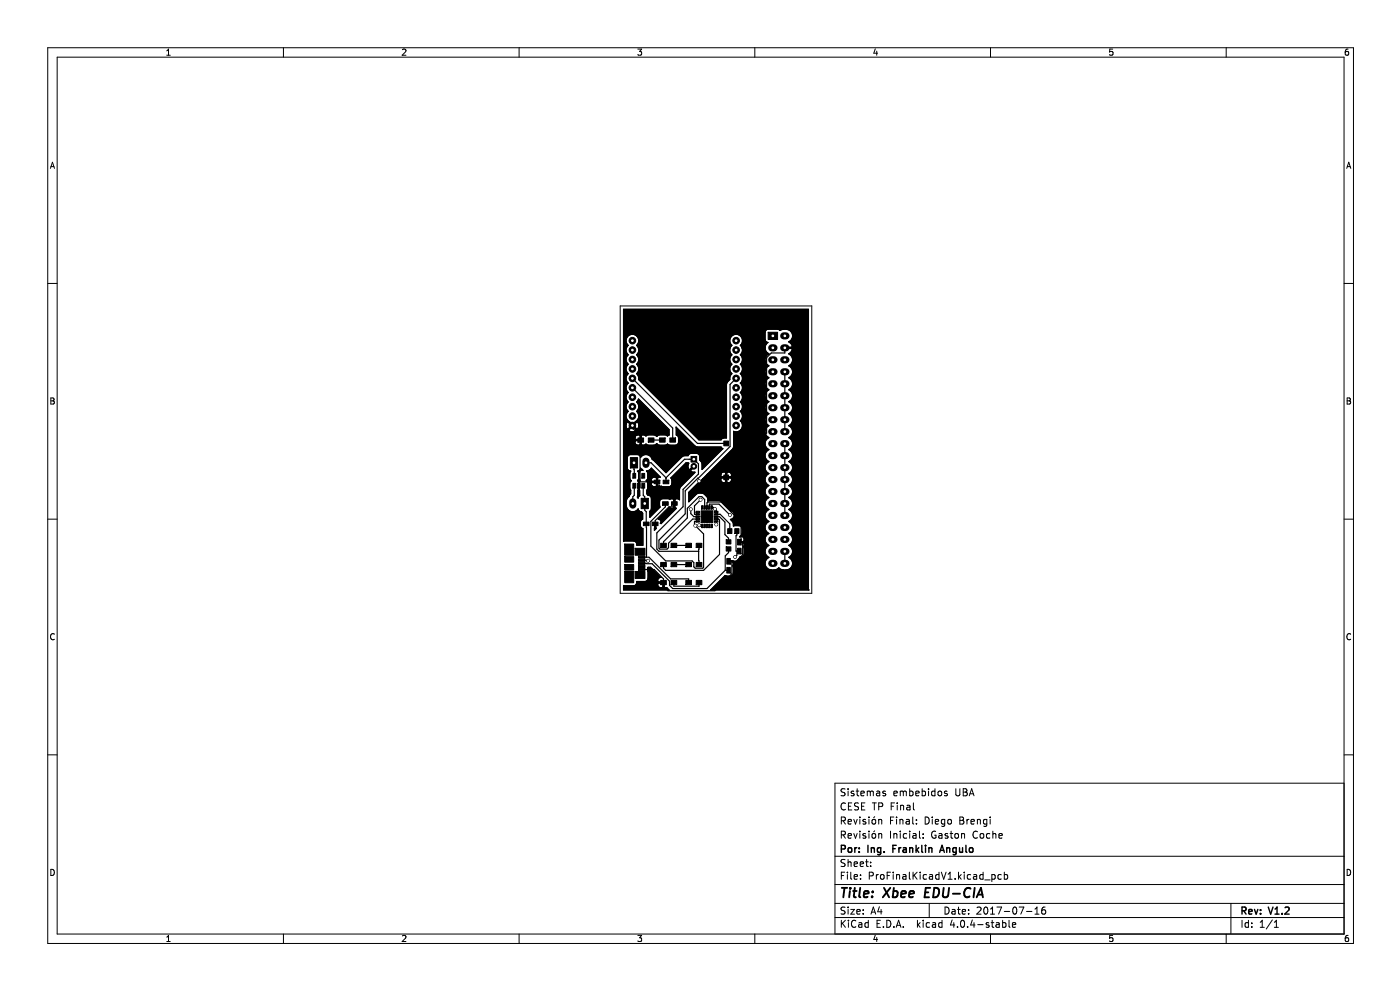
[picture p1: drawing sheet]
<svg xmlns="http://www.w3.org/2000/svg" width="297mm" height="210mm" viewBox="0 0 297 210" stroke-linecap="round" stroke-linejoin="round" font-family="sans-serif">
<g fill="none" stroke="#000" stroke-width=".21">
<path d="M10.1 10.1h277v190h-277zM12.1 12.1h273v186h-273zM35.4 11.7h.7M35.4 10.8l.3-.4v1.3M60.1 10.1v2M85.4 10.5l.5-.1 .2 .4-.8 .9h.8M110.1 10.1v2M135.3 10.4h.8l-.4 .5 .4 .1v.6l-.2 .1-.6-.1M160.1 10.1v2M185.7 10.4l-.3 .9h.8M186 10.8v.9M210.1 10.1v2"/>
<path d="M236.1 10.4h-.7v.6h.6l.1 .6-.2 .1-.5-.1M260.1 10.1v2M286 10.4l-.4 .1-.2 .2v.8l.2 .2 .5-.1-.1-.6-.4-.1-.2 .3M10.7 35.7l.4-1.3 .5 1.3M10.8 35.3h.6M285.7 35.7l.4-1.3 .5 1.3M285.8 35.3h.6M10.1 60.1h2M131.6 64.9h40.6v61h-40.6zM285.1 60.1h2M10.8 84.4h.4l.3 .3-.3 .3 .3 .2v.3l-.2 .2h-.5zM10.8 85h.4"/>
<path d="M285.8 84.4h.4l.3 .3-.3 .3 .3 .2v.3l-.2 .2h-.5zM285.8 85h.4M10.1 110.1h2M285.1 110.1h2M11.5 134.5a.58 .58 0 0 0-.8 .6 .58 .58 0 0 0 .8 .5M286.5 134.5a.58 .58 0 0 0-.8 .6 .58 .58 0 0 0 .8 .5M10.1 160.1h2M178.5 174.1l.7-.1 .1-.2v-.3l-.8-.2v1.5M178.5 177.1l.7-.1 .1-.2v-.3l-.8-.2v1.5M178.8 177.1l.5 .7M178.8 174.1l.5 .7M179.3 167.4l-.6-.1-.2 .2v.4l.6 .3 .2 .3-.3 .3-.6-.1"/>
<path d="M179.3 170.5a.71 .71 0 0 0-.9 .5 .71 .71 0 0 0 .7 .8l.2-.1M179.9 174.3l.7-.1v-.3l-.5-.1-.2 .2 .1 .7h.6M179.9 177.3l.7-.1v-.3l-.5-.1-.2 .2 .1 .7h.6M179.9 167.3v.2M179.9 167.8v1M180 171h.5M180.7 170.3h-.7v1.5h.7M181.1 167.9l-.3-.1-.2 .2v.2l.5 .2v.3h-.5M181.1 176.8l.4 1 .3-1M181.1 173.8l.4 1 .3-1M181.6 167.8h.6M181.8 167.3v1.3l.4 .2"/>
<path d="M182.1 170.4l-.5-.1-.3 .2v.4l.7 .3 .1 .3-.3 .3-.5-.1M182.4 173.3v.2M182.4 173.8v1M182.4 176.3v.2M182.4 176.8v1M182.6 168.3l.7-.1v-.3l-.5-.1-.2 .2 .1 .7h.6M182.8 171h.5M183.5 170.3h-.7v1.5h.7M183.6 176.9l-.3-.1-.2 .2v.2l.5 .2v.3h-.5M183.6 173.9l-.3-.1-.2 .2v.2l.5 .2v.3h-.5M184 168l.4-.2 .2 .2M184 167.8v1"/>
<path d="M184.3 173.3v.2M184.3 173.8v1M184.3 176.3v.2M184.3 176.8v1M184.6 168l.2-.2 .4 .1 .1 .9M184.6 168v.8M185.1 174l.2-.2 .4 .2 .1 .5-.2 .2-.3 .1-.2-.1zM185.1 177l.2-.2 .4 .2 .1 .5-.2 .2-.3 .1-.2-.1zM185.1 170.3h.8M185.5 170.3v1.5M185.6 176.2l-.3 .3M185.6 173.2l-.3 .3"/>
<path d="M186 167.9h.6v.9M186.4 171.1l.7-.1 .2-.2-.1-.3-.8-.2v1.5M186.4 177l.2-.2 .4 .1 .1 .9M186.4 173.8v1M186.4 176.8v1M186.4 174l.2-.2 .4 .1 .1 .9M186.6 168.2h-.5l-.2 .3 .2 .3 .5-.1M187.8 167.9l-.3-.1-.2 .2v.2l.5 .2v.3h-.5M188.9 176.3v1.5M188.9 174h.5M189.1 171h.5M189.6 168.3l.7-.1v-.3l-.5-.1-.2 .2 .1 .7h.6"/>
<path d="M189.6 176.8v1M189.6 177l.2-.2 .4 .1 .1 .9M189.6 173.3h-.7v1.5M189.8 170.3h-.7v1.5M190.2 173.3v.2M190.2 173.8v1M190.3 170.3v.2M190.3 170.8v1M190.9 174l.2-.2 .4 .1 .1 .9M190.9 173.8v1M191 167.8v1M191 176.3v.2"/>
<path d="M191 176.8v1M191 168l.4-.2 .2 .2M191.1 171l.2-.2 .3 .1 .1 .9M191.1 170.8v1M191.6 168l.2-.2 .4 .1 .1 .9M191.6 168v.8M192.3 173.9h.5l.1 .9M192.3 176.9l-.4-.1-.3 .3 .2 .6h.5M192.4 170.9h.6l.1 .9M192.9 174.2h-.5l-.2 .3 .2 .3 .5-.1M193 167.9l.4-.1 .3 .3-.1 .6h-.6M193 167.3v1.5"/>
<path d="M193 176.3v.2M193 176.8v1M193.1 171.2h-.5l-.3 .3 .3 .3 .5-.1M193.6 173.3v1.3l.2 .2M193.7 176.9h.6v.9M193.8 170.3v1.3l.2 .2M194.3 168.3l.7-.1-.1-.3-.4-.1-.2 .2v.7h.6M194.3 177.2h-.5l-.2 .3 .2 .3 .5-.1M194.4 174.7v.1M194.4 173.9v.1M195.1 176.3v1.3l.2 .2M195.6 167.9l.5-.1 .2 .3-.1 .6h-.6"/>
<path d="M195.6 167.3v1.5M195.8 176.9v.1M195.8 177.7v.1M196.3 173.3a.76 .76 0 0 1 .8 .8 .76 .76 0 0 1-.8 .7zM197 167.3v.2M197 167.8v1M197.8 173.3v.2M197.8 173.8v1M198.3 167.9l-.4-.1-.3 .3 .2 .6h.5M198.3 167.3v1.5M198.4 174.3l.7-.1v-.3l-.5-.1-.2 .2 .1 .7h.6M198.5 176.4a.7 .7 0 0 0-.9 .7 .7 .7 0 0 0 .9 .6l.1-.5h-.3"/>
<path d="M199.1 168l.2-.2 .4 .2 .1 .5-.2 .2-.3 .1-.2-.1zM199.2 176.9h.6v.9M199.8 177.2h-.5l-.2 .3 .2 .3 .5-.1M200.4 173.9l-.4-.1-.3 .3 .1 .6h.6M200.4 173.8v1.2l-.3 .3-.3-.1M200.9 167.9l-.3-.1-.3 .2 .1 .2 .5 .2v.3h-.6M201.1 176.9l-.4-.1-.2 .2 .1 .2 .5 .2v.3h-.6M201.1 174l.2-.2 .5 .2v.5l-.1 .2-.4 .1-.2-.1zM201.6 176.8h.5M201.8 176.3v1.3l.3 .2M202.6 177l.2-.2 .5 .2v.5l-.1 .2-.4 .1-.2-.1zM202.8 167.3v1.2l.3 .3h.2l.3-.3v-1.2"/>
<path d="M203.6 173.3h.5l.3 .3-.3 .4 .3 .2 .1 .3-.3 .3h-.6zM203.6 174h.5M204 177l.2-.2 .4 .1v.9M204 176.8v1M204.3 167.3h.5l.3 .3-.3 .4 .3 .2 .1 .3-.3 .3h-.6zM204.3 168h.5M205.1 173.8v1M205.6 173.8l-.5 .3M205.6 168.8l.5-1.5 .5 1.5M205.8 168.4h.7M206 174.3l.7-.1-.1-.3-.4-.1-.2 .2 .1 .7h.5M207.3 176.5a.71 .71 0 0 0-.9 .5 .71 .71 0 0 0 .7 .8l.2-.1"/>
<path d="M207.3 174l.3-.2 .3 .1 .1 .9M207.3 173.8v1M208 177l.2-.2 .4 .2 .1 .5-.1 .2-.4 .1-.2-.1zM209.3 173.9l-.4-.1-.3 .3 .2 .6h.5M209.3 173.8v1.2l-.2 .3-.4-.1M210 176.9l-.4-.1-.3 .3 .1 .6h.6M210.1 173.3v.2M210.1 173.8v1M210.6 177l.2-.2 .4 .1 .1 .9M210.6 176.3v1.5M211.9 177.3l.7-.1v-.3l-.5-.1-.2 .2 .1 .7h.6M285.1 166.1h-108v32"/>
<path d="M285.1 160.1h2M10.8 184.4a.66 .66 0 0 1 .7 .7 .66 .66 0 0 1-.7 .6zM35.4 198.8l.3-.4v1.3M35.4 199.7h.7M60.1 198.1v2M85.4 198.5l.5-.1 .2 .4-.8 .9h.8M110.1 198.1v2M135.3 198.4h.8l-.4 .5 .4 .1v.6l-.2 .1-.6-.1M160.1 198.1v2M177.1 194.6h108M177.1 191.6h108M177.1 187.6h108"/>
<path d="M177.1 181.6h108M178.5 185.7h.5M178.5 195.2v1.5M178.7 195.9l.6 .8M179.2 185h-.7v1.5M179.3 192.5l-.6-.1-.2 .2v.4l.6 .3 .2 .3-.3 .3-.6-.1M179.3 182.4l-.6-.1-.2 .2v.4l.6 .3 .2 .3-.3 .3-.6-.1M179.3 195.2l-.8 .9M179.8 185v.2M179.8 185.5v1M179.9 182.3v1.5M179.9 192.4v.2"/>
<path d="M179.9 192.9v1M179.9 183l.2-.2 .4 .1 .1 .9M180 195.2v.2M180 195.7v1M180.5 192.9h.8l-.8 1h.8M180.5 185v1.3l.2 .2M181.2 186l.7-.1-.1-.3-.4-.1-.2 .2 .1 .7h.5M181.2 183.3l.7-.1-.1-.3-.4-.1-.2 .2 .1 .7h.5M181.6 195.4a.71 .71 0 0 0-1 .5 .71 .71 0 0 0 .7 .8l.3-.1M181.8 193.4l.7-.1-.1-.3-.4-.1-.2 .2v.7h.6M182.2 195.8h.6v.9M182.5 183.3l.7-.1-.1-.3-.4-.1-.2 .2 .1 .7h.5"/>
<path d="M182.6 186.4v.1M182.6 185.6v.1M182.8 196.1h-.5l-.2 .3 .2 .3 .5-.1M183.1 193v.1M183.1 193.8v.1M183.6 182.8h.6M183.8 182.3v1.3l.4 .2M184.2 195.8l-.4-.1-.3 .3 .1 .6h.6M184.2 195.2v1.5M184.4 185.8l.7-.1 .2-.2-.1-.3-.8-.2v1.5M184.7 182.9v.1M184.7 183.7v.1"/>
<path d="M184.8 193.9l.5-1.5 .5 1.5M184.9 193.5h.7M185.7 198.4l-.3 .9h.8M185.9 185.5v1M186 198.9v.8M186.1 195.9h.5M186.3 185.5l-.4 .3M186.6 192.3l-.4 1.1h.9M186.8 195.2h-.7v1.5h.7M186.8 185.7l.3-.2 .4 .2 .1 .5-.2 .2-.3 .1-.3-.1zM186.9 192.9v1M187.4 196.6v.1"/>
<path d="M188.1 195.2a.76 .76 0 0 1 .9 .8 .76 .76 0 0 1-.9 .7zM188.2 185.7h.5M188.9 185h-.7v1.5M189.5 185v.2M189.5 185.5v1M189.6 196.6v.1M190.1 196.7l.5-1.5 .5 1.5M190.2 185.7l.2-.2 .4 .1v.9M190.2 185.5v1M190.3 196.3h.7M191.6 185.6h.5l.1 .9M191.6 196.6v.1"/>
<path d="M192.2 185.9h-.5l-.2 .3 .2 .3 .5-.1M192.9 185v1.3l.2 .2M193.7 185v1.5M193.9 185.7l.7 .8M194.6 185l-.9 .9M194.6 195.2v1.5M194.8 196.1l.4 .6M195.2 195.7l-.6 .6M195.2 185v.2M195.2 185.5v1M195.8 195.2v.2M195.8 195.7v1"/>
<path d="M196.6 185.6l-.5-.1-.3 .3 .2 .6h.6M197.1 191.6v3M197.2 195.8l-.4-.1-.3 .3 .1 .6h.6M197.2 185.6h.6v.9M197.8 195.8h.6l.1 .9M197.8 185.9h-.5l-.2 .3 .2 .3 .5-.1M198.5 196.1h-.5l-.2 .3 .2 .3 .5-.1M199.2 185.6l-.4-.1-.3 .3 .1 .6h.6M199.2 185v1.5M199.7 185l.5 1.5 .5-1.5M199.8 195.8l-.4-.1-.3 .3 .2 .6h.5M199.8 195.2v1.5"/>
<path d="M200.5 192.4a.76 .76 0 0 1 .9 .8 .76 .76 0 0 1-.9 .7zM201.1 186.5h.9M201.1 185.4l.5-.4v1.5M202 193h.6v.9M202 195.1l-.4 1.1h1M202.3 195.7v1M202.6 186.4v.1M202.6 193.3h-.5l-.2 .3 .2 .3 .5-.1M203.1 192.9h.6M203.1 196.6v.1M203.3 192.4v1.3l.4 .2M203.3 185v1.5"/>
<path d="M203.5 185.9l.4 .6M203.9 195.4l.2-.2a.8 .8 0 0 1 .5 .8 .8 .8 0 0 1-.5 .7l-.3-.6zM203.9 185.5l-.6 .6M204.1 193.4l.7-.1v-.3l-.5-.1-.2 .2 .1 .7h.6M204.6 185v.2M204.6 185.5v1M205.3 196.6v.1M205.5 193.8v.1M205.5 193v.1M205.9 185.6l-.4-.1-.3 .3 .1 .6h.6M206.3 195.1l-.4 1.1h.9M206.6 185.6h.5l.1 .9"/>
<path d="M206.6 195.7v1M207.2 185.9h-.5l-.2 .3 .2 .3 .5-.1M207.3 192.6l.5-.2 .3 .4-.9 1.1h.9M207.4 196.1h1.2M208.6 185.6l-.5-.1-.3 .3 .2 .6h.6M208.6 185v1.5M208.8 192.6l.3-.2a.8 .8 0 0 1 .5 .8 .8 .8 0 0 1-.5 .7l-.4-.6zM208.9 186.7h1.2M209.8 195.8l-.4-.1-.2 .2 .1 .2 .5 .2v.3h-.6M210.1 198.1v2M210.1 193.9h.9M210.1 192.8l.5-.4v1.5"/>
<path d="M210.3 195.7h.5M210.4 185.6l.4-.1 .3 .3-.1 .6h-.6M210.4 185.5v1.5M210.5 195.2v1.3l.3 .2M211.3 195.8h.6l.1 .9M211.5 192.4h1l-.7 1.5M212 196.1h-.5l-.2 .3 .2 .3 .5-.1M212.4 185.6l-.4-.1-.3 .3 .1 .6h.6M212.7 195.8l.4-.1 .3 .3-.1 .6h-.6M212.7 195.2v1.5M213.1 193.3h1.1M213.1 185.6l.4-.1 .3 .3-.2 .6h-.5"/>
<path d="M213.1 185v1.5M214.1 195.2v1.3l.2 .2M214.8 196.2l.7-.1-.1-.3-.4-.1-.2 .2v.7h.6M215 192.6l.2-.2a.8 .8 0 0 1 .5 .8 .8 .8 0 0 1-.5 .7l-.4-.6zM216.2 192.4h1l-.6 1.5M217.8 193.3h1.1M219.6 193.9h.8M219.6 192.8l.4-.4v1.5M221.7 192.4l-.4 .1a1.01 1.01 0 0 0 0 1.4l.5-.1v-.5l-.2-.3-.5 .1-.1 .2M236.1 198.4h-.7v.6h.6l.1 .6-.2 .1-.5-.1M260.1 198.1v2M261.1 191.6v6.5"/>
<path d="M263.5 195.2v1.5M264.8 195.8l-.4-.1-.3 .3 .2 .6h.5M264.8 195.2v1.5M265.6 196.6v.1M265.6 195.8v.1M267.3 196.7h.9M267.3 195.6l.5-.4v1.5M269.9 195.1l-1.3 2M270.3 196.7h.9M270.3 195.6l.5-.4v1.5M285.8 184.4a.66 .66 0 0 1 .7 .7 .66 .66 0 0 1-.7 .6zM286 198.4l-.4 .1-.2 .2v.8l.2 .2 .5-.1-.1-.6-.4-.1-.2 .3"/>
</g>
<g fill="none" stroke="#000" stroke-width=".3">
<path d="M180 180l.2-.2 .4 .2 .1 .5-.1 .2-.4 .1-.2-.1zM181.3 179.8v1M181.8 179.8l-.5 .3M182.3 179.9v.1M184.1 179.3v1.5M184.8 180l.3-.2 .3 .1 .1 .9M184.8 179.8v1M186.8 179.9l-.4-.1-.3 .3 .2 .6h.5M186.8 179.8v1.2l-.2 .3-.4-.1M190.1 179.3h-.7v1.5M190.7 179.8v1M191.1 179.8l-.4 .3"/>
<path d="M191.6 179.9h.6l.1 .9M193 180l.2-.2 .4 .1v.9M193 179.8v1M194.3 179.3v1.5M194.9 179.8l-.6 .6M195.6 179.3v1.3l.2 .2M196.3 179.3v.2M196.3 179.8v1M197.1 180l.2-.2 .3 .1 .1 .9M197.1 179.8v1M200.8 180l.3-.2 .3 .1 .1 .9M200.8 179.8v1"/>
<path d="M202.8 179.9l-.4-.1-.3 .3 .2 .6h.5M202.8 179.8v1.2l-.2 .3-.4-.1M203.6 179.8v.9l.4 .1 .2-.1M204.2 179.8v1M204.9 179.3v1.3l.2 .2M205.7 180l.2-.2 .4 .2 .1 .5-.1 .2-.4 .1-.2-.1zM178.5 180.1l.7-.1 .1-.2v-.3l-.8-.2v1.5M182.3 180.7v.1M187.6 180.7v.1M189.4 180h.5M192.3 180.2h-.5l-.2 .3 .2 .3 .5-.1M194.5 180.2l.4 .6"/>
<path d="M199.3 180.8l.5-1.5 .5 1.5M199.5 180.4h.7M263.5 193.2l.7-.1 .1-.2v-.3l-.8-.2v1.5M263.8 193.2l.5 .7M264.9 193.4l.7-.1v-.3l-.5-.1-.2 .2 .1 .7h.6M266.1 192.9l.4 1 .3-1M267.4 193.8v.1M267.4 193v.1M269.1 192.4l.5 1.5 .5-1.5M270.5 193.9h.8M270.5 192.8l.4-.4v1.5M272 193.8v.1"/>
<path d="M272.6 192.6l.6-.2 .3 .4-.9 1.1h.9"/>
</g>
<g fill="none" stroke="#000" stroke-width=".4">
<path d="M178.6 188.3h1.1M179.2 188.3l-.3 2M180.3 189l-.2 1.3M180.4 188.3v.2M181 189h.7M181.3 188.3l-.2 1.8 .1 .1 .4 .1M182.5 188.3l-.2 1.8 .2 .2M183.3 189.7l.9-.2v-.4l-.6-.1-.3 .3v.9h.8M185 190.1v.2M185.2 189.1l-.1 .2M187.5 188.3l1.1 2M188.9 188.3l-1.6 2"/>
<path d="M189.5 189.1h.8l.2 .3-.1 .6a.66 .66 0 0 1-1 .2M189.6 188.3l-.2 2M191.2 189.7l1-.2-.1-.4-.6-.1-.3 .3v.9h.8M192.9 189.7l1-.2-.1-.4h-.7l-.3 1 .3 .2 .6-.1M196.3 189.3h.6M197.3 188.3h-.9l-.3 2h1M198.2 188.3a.96 .96 0 0 1 1 .6 .96 .96 0 0 1-.3 1.2l-.5 .2h-.4zM200.2 188.3l-.2 1.7 .2 .2a.66 .66 0 0 0 .9-.2l.2-1.7M202.1 189.6h1.6M205.9 188.5a.88 .88 0 0 0-1 0 .88 .88 0 0 0-.4 1 .69 .69 0 0 0 .4 .8 .69 .69 0 0 0 .8-.2M206.8 188.3l-.3 2M207.2 190.3l.9-2 .4 2"/>
<path d="M207.5 189.8h.9"/>
</g>
<g fill="#000" stroke="#000" stroke-width=".21">
<path d="M163 70.5h2v1.5h-2z" fill-rule="evenodd"/>
<path d="M133.7 97.1h1.6v2.2h-1.6z" fill-rule="evenodd"/>
<path d="M135.3 92.9h1.2v.9h-1.2z" fill-rule="evenodd"/>
<path d="M135.9 99.3l.5 .5a.72 .72 0 0 0-.9 .6v1l.3 .5-.3 .6 .2 2.6-.3 .6-.2-.3 .3-2.9-.2-.6a2.02 2.02 0 0 0 .2-1.7l-.2-.3a.62 .62 0 0 0 .6-.6z" fill-rule="evenodd"/>
<path d="M137.5 92.9h1.2v.9h-1.2z" fill-rule="evenodd"/>
<path d="M139.9 92.9h1.2v.9h-1.2z" fill-rule="evenodd"/>
<path d="M142.1 92.9h1.2v.9h-1.2z" fill-rule="evenodd"/>
<path d="M137.1 99.9l.5-.1 .6-.5 1.9 1.9h-.4l-.2 .2v1.7l.2 .1h.7a2.33 2.33 0 0 0 1.9-.1 1.59 1.59 0 0 0 0-1.7l3.2-3.2h.5l.1 .2-.2 .4 .2 .8h.2l.9-.9 .2 .2-.9 .9 .1 .2 .8 .2-3.2 3.3v2.5l-.4-.2h-.5l-.1 .2v1.7l.3 .1-3.3 3.3-.1-.1a.54 .54 0 0 0 0-.6 .54 .54 0 0 0-.5-.3l2.3-2.3h.9l.1-.1v-1.7l-.1-.2h-.8a2.33 2.33 0 0 0-1.9 .2 1.61 1.61 0 0 0-.1 1.6l-2.1 2.1-.1-1.2 .4-.6v-2.2a.65 .65 0 0 0-.7-.6l-.2-.3a1.36 1.36 0 0 1 .1-1.3v-1h.8a.64 .64 0 0 0 .5 .7h.4l.2-.1v-.7l-1.9 .1-.3-.5 .2-.3h.9l.1 .4h1v-.7l-.2-.2h-.4l-.5 .5h-.8a2.07 2.07 0 0 0-.2-1.7z" fill-rule="evenodd"/>
<path d="M146.6 96.8h1.2v1.2h-1.2z" fill-rule="evenodd"/>
<path d="M153.6 93.6h1v1h-1z" fill-rule="evenodd"/>
<path d="M132.5 118.1h1.9v1.2h-1.9z" fill-rule="evenodd"/>
<path d="M132.5 119.8h1.9v1.1h-1.9z" fill-rule="evenodd"/>
<path d="M132.5 115.4h1.9v2.4h-1.9z" fill-rule="evenodd"/>
<path d="M134.3 102.5h.6v1h-.6z" fill-rule="evenodd"/>
<path d="M134.3 100.4h.6v1h-.6z" fill-rule="evenodd"/>
<path d="M134.7 116.3h2.1v1.5h-2.1z" fill-rule="evenodd"/>
<path d="M135.2 102.5h.6v1h-.6z" fill-rule="evenodd"/>
<path d="M135.4 118h1.4v.4h-1.4z" fill-rule="evenodd"/>
<path d="M135.4 118.6h1.4v.5h-1.4z" fill-rule="evenodd"/>
<path d="M135.4 119.3h1.4v.4h-1.4z" fill-rule="evenodd"/>
<path d="M135.4 119.9h1.4v.5h-1.4z" fill-rule="evenodd"/>
<path d="M136.2 102.5h.6v1h-.6z" fill-rule="evenodd"/>
<path d="M136.2 100.4h.6v1h-.6z" fill-rule="evenodd"/>
<path d="M136.5 110.8h1.2v.7h-1.2z" fill-rule="evenodd"/>
<path d="M136 105.7h1.5v2.2h-1.5z" fill-rule="evenodd"/>
<path d="M138.4 110.8h1.2v.7h-1.2z" fill-rule="evenodd"/>
<path d="M138.9 111h.2l.1 1.1-.4 .4z" fill-rule="evenodd"/>
<path d="M138.8 101.9h1.2v.7h-1.2z" fill-rule="evenodd"/>
<path d="M140.2 115.2h1.2v.9h-1.2z" fill-rule="evenodd"/>
<path d="M140.6 106.4h1.2v.8h-1.2z" fill-rule="evenodd"/>
<path d="M140.7 101.9h1.2v.7h-1.2z" fill-rule="evenodd"/>
<path d="M142.4 115.2h1.2v.9h-1.2z" fill-rule="evenodd"/>
<path d="M142.5 106.4h1.2v.8h-1.2z" fill-rule="evenodd"/>
<path d="M145.5 115.2h1.2v.9h-1.2z" fill-rule="evenodd"/>
<path d="M147.7 108.5h.7v.3h-.7z" fill-rule="evenodd"/>
<path d="M147.7 109h.7v.3h-.7z" fill-rule="evenodd"/>
<path d="M147.7 109.5h.7v.3h-.7z" fill-rule="evenodd"/>
<path d="M147.7 110h.7v.3h-.7z" fill-rule="evenodd"/>
<path d="M147.7 110.5h.7v.3h-.7z" fill-rule="evenodd"/>
<path d="M147.7 115.2h1.2v.9h-1.2z" fill-rule="evenodd"/>
<path d="M148.7 109.6h1.3v1.3h-1.3z" fill-rule="evenodd"/>
<path d="M148.7 108.4h1.3v1.2h-1.3z" fill-rule="evenodd"/>
<path d="M148.8 111.2h.3v.7h-.3z" fill-rule="evenodd"/>
<path d="M148.8 107.3h.3v.7h-.3z" fill-rule="evenodd"/>
<path d="M149.3 111.2h.3v.7h-.3z" fill-rule="evenodd"/>
<path d="M149.3 107.3h.3v.7h-.3z" fill-rule="evenodd"/>
<path d="M149.8 111.2h.3v.7h-.3z" fill-rule="evenodd"/>
<path d="M149.8 107.3h.3v.7h-.3z" fill-rule="evenodd"/>
<path d="M150 109.6h1.2v1.3h-1.2z" fill-rule="evenodd"/>
<path d="M150 108.4h1.2v1.2h-1.2z" fill-rule="evenodd"/>
<path d="M150.3 111.2h.3v.7h-.3z" fill-rule="evenodd"/>
<path d="M150.3 107.3h.3v.7h-.3z" fill-rule="evenodd"/>
<path d="M150.8 107.3h.3v.7h-.3z" fill-rule="evenodd"/>
<path d="M150.8 111.2h.3v.7h-.3z" fill-rule="evenodd"/>
<path d="M151.6 110.5h.7v.3h-.7z" fill-rule="evenodd"/>
<path d="M151.6 110h.7v.3h-.7z" fill-rule="evenodd"/>
<path d="M151.6 109.5h.7v.3h-.7z" fill-rule="evenodd"/>
<path d="M151.6 109h.7v.3h-.7z" fill-rule="evenodd"/>
<path d="M151.6 108.5h.7v.3h-.7z" fill-rule="evenodd"/>
<path d="M154.1 116h1v.9h-1z" fill-rule="evenodd"/>
<path d="M154.1 114.5h1v.9h-1z" fill-rule="evenodd"/>
<path d="M154.4 112.1h.9v1h-.9z" fill-rule="evenodd"/>
<path d="M153.6 100.8h1v1h-1z" fill-rule="evenodd"/>
<path d="M154.2 118.5h.7v1.2h-.7z" fill-rule="evenodd"/>
<path d="M155.9 112.1h.9v1h-.9z" fill-rule="evenodd"/>
<path d="M156.5 116.3h.7v1.2h-.7z" fill-rule="evenodd"/>
<path d="M156.5 114.4h.7v1.2h-.7z" fill-rule="evenodd"/>
<path d="M132.5 121.2h1.9v2.4h-1.9z" fill-rule="evenodd"/>
<path d="M134.7 121.2h2.1v1.5h-2.1z" fill-rule="evenodd"/>
<path d="M135.4 120.6h1.4v.4h-1.4z" fill-rule="evenodd"/>
<path d="M132.3 124.2l2.1 .1 .6-.4h4.5a.66 .66 0 0 0 .5 .8h.5l.1-.2v-.8h-.9l-.2 .2h-4.5l.1-.5h1.7a.65 .65 0 0 0 .7-.7v-1.6l-.2-.3 .2-.5h.5l2.2 2.2h-.2a.58 .58 0 0 0-.3 .9h1.2v1.1l.1 .2h.5l.4 .4h-9.6z" fill-rule="evenodd"/>
<path d="M140.2 119.3h1.2v.9h-1.2z" fill-rule="evenodd"/>
<path d="M140.2 123.1h1.2v.9h-1.2z" fill-rule="evenodd"/>
<path d="M142.4 119.3h1.2v.9h-1.2z" fill-rule="evenodd"/>
<path d="M142.4 123.1h1.2v.9h-1.2z" fill-rule="evenodd"/>
<path d="M145.5 119.3h1.2v.9h-1.2z" fill-rule="evenodd"/>
<path d="M145.5 123.1h1.2v.9h-1.2z" fill-rule="evenodd"/>
<path d="M147.7 119.3h1.2v.9h-1.2z" fill-rule="evenodd"/>
<path d="M147.7 123.1h1.2v.9h-1.2z" fill-rule="evenodd"/>
<path d="M132.3 65.6h39.2v59.5h-20.7l3-3 1.1 .1 .5-.2 .2-.4v-2.2l-.2-.2h-.8v-.3h.8a1.03 1.03 0 0 0 1.6-.8 .72 .72 0 0 0 .9-.6v-2.2l-.2-.2h-.8v-.2h.8l.2-.2v-.4a.54 .54 0 0 0-.9-.4l.2-.3a2.02 2.02 0 0 0 .2-1.7l-.6-.4-1.2 .1-.1-.8-.5-.6a.95 .95 0 0 0 .8-1 .95 .95 0 0 0-.8-.9l-2.2-2.1h-2.6v-.2a1.64 1.64 0 0 0-2.5-1.2l-1.6 1.6v-2l3-2.9h3.8v.4a.61 .61 0 0 0 1 .3v-.8h.3v.8l.1 .2a.63 .63 0 0 0 .8-.2 .63 .63 0 0 0-.1-.8l-5.9 .1 .9-.9h2.9l.2 .5h.8v-.8h.3v.8h.8a.6 .6 0 0 0 0-.8 .6 .6 0 0 0-.8 0l-.4-.2a.68 .68 0 0 0-.9 .5h-2.9l5.6-5.6v-3.5l.3 .1a1.35 1.35 0 0 0 1.5-.7 1.35 1.35 0 0 0-.4-1.6 1.29 1.29 0 0 0 .1-2 1.29 1.29 0 0 0-.1-2 1.29 1.29 0 0 0 .1-2 1.29 1.29 0 0 0 0-2 1.29 1.29 0 0 0-.1-2 1.29 1.29 0 0 0 .1-2 1.29 1.29 0 0 0-.1-2 1.23 1.23 0 0 0 .4-1.5h4.9l.1 .5 .7 .8a1.39 1.39 0 0 0-.8 1.2 1.39 1.39 0 0 0 .8 1.3 1.39 1.39 0 0 0-.8 1.3 1.39 1.39 0 0 0 .8 1.2 1.39 1.39 0 0 0-.8 1.3 1.39 1.39 0 0 0 .8 1.3 1.39 1.39 0 0 0-.8 1.2 1.39 1.39 0 0 0 .8 1.3 1.39 1.39 0 0 0-.8 1.3 1.39 1.39 0 0 0 .8 1.3 1.39 1.39 0 0 0-.8 1.2 1.39 1.39 0 0 0 .8 1.3 1.39 1.39 0 0 0-.8 1.3 1.39 1.39 0 0 0 .8 1.2 1.39 1.39 0 0 0-.8 1.3 1.39 1.39 0 0 0 .8 1.3 1.39 1.39 0 0 0-.8 1.2 1.39 1.39 0 0 0 .8 1.3 1.39 1.39 0 0 0-.8 1.3 1.39 1.39 0 0 0 .8 1.3 1.39 1.39 0 0 0-.8 1.2 1.39 1.39 0 0 0 .8 1.3 1.39 1.39 0 0 0-.8 1.3 1.39 1.39 0 0 0 .8 1.2 1.39 1.39 0 0 0-.8 1.3 1.39 1.39 0 0 0 .8 1.3 1.39 1.39 0 0 0-.8 1.2 1.39 1.39 0 0 0 .8 1.3 1.39 1.39 0 0 0-.8 1.3 1.39 1.39 0 0 0 .8 1.3 1.39 1.39 0 0 0-.8 1.2 1.39 1.39 0 0 0 .8 1.3 1.39 1.39 0 0 0-.8 1.3 1.39 1.39 0 0 0 .8 1.2 1.45 1.45 0 0 0-.7 1.9 1.45 1.45 0 0 0 1.8 .8l1-.4a1.9 1.9 0 0 0 2.9-.5 1.38 1.38 0 0 0-.8-1.8 1.39 1.39 0 0 0 .9-1.2 1.39 1.39 0 0 0-.9-1.3 1.39 1.39 0 0 0 .9-1.3 1.39 1.39 0 0 0-.9-1.2 1.39 1.39 0 0 0 .9-1.3 1.39 1.39 0 0 0-.9-1.3 1.39 1.39 0 0 0 .9-1.3 1.39 1.39 0 0 0-.9-1.2 1.39 1.39 0 0 0 .9-1.3 1.39 1.39 0 0 0-.9-1.3 1.39 1.39 0 0 0 .9-1.2 1.39 1.39 0 0 0-.9-1.3 1.39 1.39 0 0 0 .9-1.3 1.39 1.39 0 0 0-.9-1.2 1.39 1.39 0 0 0 .9-1.3 1.39 1.39 0 0 0-.9-1.3 1.39 1.39 0 0 0 .9-1.3 1.39 1.39 0 0 0-.9-1.2 1.39 1.39 0 0 0 .9-1.3 1.39 1.39 0 0 0-.9-1.3 1.39 1.39 0 0 0 .9-1.2 1.39 1.39 0 0 0-.9-1.3 1.39 1.39 0 0 0 .9-1.3 1.39 1.39 0 0 0-.9-1.2 1.39 1.39 0 0 0 .9-1.3 1.39 1.39 0 0 0-.9-1.3 1.39 1.39 0 0 0 .9-1.3 1.39 1.39 0 0 0-.9-1.2 1.39 1.39 0 0 0 .9-1.3 1.39 1.39 0 0 0-.9-1.3 1.39 1.39 0 0 0 .9-1.2 1.39 1.39 0 0 0-.9-1.3 1.39 1.39 0 0 0 .9-1.3 1.39 1.39 0 0 0-.9-1.2l.5-.4 .3-.5-.1-.3h-1.6v-.2h1.6l.1-.3-.3-.5-.5-.4 .5-.3a1.46 1.46 0 0 0 .1-1.8 1.46 1.46 0 0 0-1.7-.5l-.7 .2-.5-.3h-2a.65 .65 0 0 0-.7 .7l.1 1.7 .5 .4-.5 .7-.1 .5h-4.9l-.3-.5 .2-.3a1.35 1.35 0 0 0-.3-1.8 1.35 1.35 0 0 0-1.9 .2 1.35 1.35 0 0 0 .2 1.9 1.29 1.29 0 0 0 0 2 1.29 1.29 0 0 0 0 2 1.29 1.29 0 0 0 0 2l-.5 .7v.5l-.5 .5-.2 .5v11.4l-.8 .1-.3 .3h-4.7l-12.8-12.8v-.5l-.5-.7a1.29 1.29 0 0 0 0-2 1.29 1.29 0 0 0 0-2 1.29 1.29 0 0 0 0-2 1.35 1.35 0 0 0 .1-2 1.35 1.35 0 0 0-1.9 0 1.35 1.35 0 0 0 .1 2 1.29 1.29 0 0 0 0 2 1.29 1.29 0 0 0 0 2 1.29 1.29 0 0 0 0 2 1.29 1.29 0 0 0 0 2 1.29 1.29 0 0 0 0 2 1.29 1.29 0 0 0 0 2 1.29 1.29 0 0 0 0 2 1.31 1.31 0 0 0 .2 2.1l.7 .7 .6-.7a1.31 1.31 0 0 0 .2-2.1 1.29 1.29 0 0 0 0-2l.5-.7 6.4 6.5v1.2l-.3 .1a2.28 2.28 0 0 0-1.9-.1l-.4 .3-.1-.2a2.28 2.28 0 0 0-1.9-.1l-.3 .2-.3-.2h-.5l-.1 .1v1.9l.1 .1h.5l.4-.2a2.28 2.28 0 0 0 1.9 .2l.3-.3 .1 .1a2.28 2.28 0 0 0 1.9 .2l.3-.2 .3 .2a2.33 2.33 0 0 0 1.9-.1 1.78 1.78 0 0 0 0-1.9l-.3-.1-.1-1.7 4.3 4.2h5.3l.4 .4-4.5 4.4v-1.5l-.5-.5v-1l-.4-.4a2.33 2.33 0 0 0-1.9 .2l-.1 .3h-.8l-.5 .2-3.4 3.4-2.9-2.8a1.4 1.4 0 0 0-1.1-1.1 1.4 1.4 0 0 0-1.4 .6 .64 .64 0 0 0-.6-.6h-1.6l-.4 .2-.2 .5v2.2a.81 .81 0 0 0 .7 .7 2.04 2.04 0 0 0-.1 1.7l.2 .3-.2 .3a2.07 2.07 0 0 0 .1 1.7v.7l-.5 .7a2.09 2.09 0 0 0 .4 3.1 1.33 1.33 0 0 0 1.7-.6 .64 .64 0 0 0 .7 .7l.2 .3v1.2l-.4 .4a1.38 1.38 0 0 0 .3 1.6h.2v3.6h-1.3v-.3a.65 .65 0 0 0-.7-.6h-2.1v-21.2h2.4l.3 .7 .6 .1 .2-.1v-.8h-.9l-.2 .1h-2.4v-.8h2.4l.2 .4h.9v-.8l-.2-.1h-.4l-.5 .5h-2.4v-1.6h1.1l.1 .2a.95 .95 0 0 0 1.4-.2l-.7-.8-.8 .8h-1.1v-1.1h.5l.2 .9h.2l.8-.7h.3l.8 .7h.2a.95 .95 0 0 0-.2-1.5l-.8 .8h-.3l-.8-.8-.2 .1-.2 .5h-.5z" fill-rule="evenodd"/>
<path d="M154.2 120.4h.7v1.2h-.7z" fill-rule="evenodd"/>
<circle cx="134.2" cy="78.3" r=".7"/>
<circle cx="134.2" cy="72.3" r=".7"/>
<circle cx="134.2" cy="76.3" r=".7"/>
<circle cx="134.2" cy="74.3" r=".7"/>
<circle cx="156.2" cy="72.3" r=".7"/>
<circle cx="156.2" cy="78.3" r=".7"/>
<circle cx="156.2" cy="74.3" r=".7"/>
<circle cx="156.2" cy="76.3" r=".7"/>
<circle cx="134.2" cy="86.3" r=".7"/>
<circle cx="134.2" cy="84.3" r=".7"/>
<circle cx="134.2" cy="80.3" r=".7"/>
<circle cx="134.2" cy="82.3" r=".7"/>
<circle cx="134.2" cy="90.3" r=".7"/>
<circle cx="134.2" cy="88.3" r=".7"/>
<circle cx="147.2" cy="98.9" r=".6"/>
<circle cx="156.2" cy="84.3" r=".7"/>
<circle cx="156.2" cy="80.3" r=".7"/>
<circle cx="156.2" cy="86.3" r=".7"/>
<circle cx="156.2" cy="82.3" r=".7"/>
<circle cx="156.2" cy="90.3" r=".7"/>
<circle cx="156.2" cy="88.3" r=".7"/>
<circle cx="137.5" cy="119" r=".3"/>
<circle cx="146.5" cy="108" r=".3"/>
<circle cx="147.5" cy="111.5" r=".3"/>
<circle cx="148.3" cy="111.4" r=".3"/>
<circle cx="148.3" cy="102" r=".3"/>
<circle cx="148.6" cy="106" r=".3"/>
<circle cx="151.7" cy="107.9" r=".3"/>
<circle cx="152" cy="111.3" r=".3"/>
<circle cx="154.8" cy="109.3" r=".3"/>
<circle cx="155.9" cy="118.2" r=".3"/>
</g>
<g fill="none" stroke="#000" stroke-width=".25">
<path d="M157.4 73.8h4.9M162.3 73.8l.1 .5 .7 .8a1.39 1.39 0 0 0-.8 1.2 1.39 1.39 0 0 0 .8 1.3 1.39 1.39 0 0 0-.8 1.3 1.39 1.39 0 0 0 .8 1.2 1.39 1.39 0 0 0-.8 1.3 1.39 1.39 0 0 0 .8 1.3 1.39 1.39 0 0 0-.8 1.2 1.39 1.39 0 0 0 .8 1.3 1.39 1.39 0 0 0-.8 1.3 1.39 1.39 0 0 0 .8 1.3 1.39 1.39 0 0 0-.8 1.2 1.39 1.39 0 0 0 .8 1.3 1.39 1.39 0 0 0-.8 1.3 1.39 1.39 0 0 0 .8 1.2 1.39 1.39 0 0 0-.8 1.3 1.39 1.39 0 0 0 .8 1.3 1.39 1.39 0 0 0-.8 1.2 1.39 1.39 0 0 0 .8 1.3 1.39 1.39 0 0 0-.8 1.3 1.39 1.39 0 0 0 .8 1.3 1.39 1.39 0 0 0-.8 1.2 1.39 1.39 0 0 0 .8 1.3 1.39 1.39 0 0 0-.8 1.3 1.39 1.39 0 0 0 .8 1.2 1.39 1.39 0 0 0-.8 1.3 1.39 1.39 0 0 0 .8 1.3 1.39 1.39 0 0 0-.8 1.2 1.39 1.39 0 0 0 .8 1.3 1.39 1.39 0 0 0-.8 1.3 1.39 1.39 0 0 0 .8 1.3 1.39 1.39 0 0 0-.8 1.2 1.39 1.39 0 0 0 .8 1.3 1.39 1.39 0 0 0-.8 1.3 1.39 1.39 0 0 0 .8 1.2 1.45 1.45 0 0 0-.7 1.9 1.45 1.45 0 0 0 1.8 .8l.6-.1 .4-.3M162.3 73.8l.1-.5 .5-.7a.64 .64 0 0 1-.6-.6v-1.5a.65 .65 0 0 1 .7-.7h2l.5 .3a1.57 1.57 0 0 1 2.1 .1 1.57 1.57 0 0 1 .2 2l-.5 .3 .5 .4 .3 .5-.1 .3-1.6-.1v.3h1.6l.1 .3-.3 .5-.5 .4a1.39 1.39 0 0 1 .9 1.2 1.39 1.39 0 0 1-.9 1.3 1.39 1.39 0 0 1 .9 1.3 1.39 1.39 0 0 1-.9 1.2 1.39 1.39 0 0 1 .9 1.3 1.39 1.39 0 0 1-.9 1.3 1.39 1.39 0 0 1 .9 1.2 1.39 1.39 0 0 1-.9 1.3 1.39 1.39 0 0 1 .9 1.3 1.39 1.39 0 0 1-.9 1.3 1.39 1.39 0 0 1 .9 1.2 1.39 1.39 0 0 1-.9 1.3 1.39 1.39 0 0 1 .9 1.3 1.39 1.39 0 0 1-.9 1.2 1.39 1.39 0 0 1 .9 1.3 1.39 1.39 0 0 1-.9 1.3 1.39 1.39 0 0 1 .9 1.2 1.39 1.39 0 0 1-.9 1.3 1.39 1.39 0 0 1 .9 1.3 1.39 1.39 0 0 1-.9 1.3 1.39 1.39 0 0 1 .9 1.2 1.39 1.39 0 0 1-.9 1.3 1.39 1.39 0 0 1 .9 1.3 1.39 1.39 0 0 1-.9 1.2 1.39 1.39 0 0 1 .9 1.3 1.39 1.39 0 0 1-.9 1.3 1.39 1.39 0 0 1 .9 1.2 1.39 1.39 0 0 1-.9 1.3 1.39 1.39 0 0 1 .9 1.3 1.39 1.39 0 0 1-.9 1.3 1.39 1.39 0 0 1 .9 1.2 1.39 1.39 0 0 1-.9 1.3 1.39 1.39 0 0 1 .9 1.3 1.39 1.39 0 0 1-.9 1.2 1.45 1.45 0 0 1 .7 1.9 1.45 1.45 0 0 1-1.8 .8l-.5-.1-.5-.3M166.4 73.7h.1M166.5 73.8v1.1h-2.9l-1 1v16l-8.5 8.5v.9h-2.7l-1.3 1.2M166.5 78.9v12.7M166.6 73.9h.1M132.3 93.6h2.4M132.3 92.8h2.4M132.3 91.2h1.1M132.3 90.1h.5M132.8 90.1l.2 .9h.2l.8-.7"/>
<path d="M132.8 90.1l.2-.5 .2-.1 .8 .8M133.4 91.2l.8-.8 .7 .8a.95 .95 0 0 1-1.4 .2zM134 90.3h.3M134.2 90.3v.5l1.7 1.8v1.5l-.1 .2v7.9M134.2 82.3l8.5 8.5v2.5M134.2 80.3l13.8 13.8h6.1M134.5 98.2l.1 2.7M134.9 93.5h.9v.8l-.2 .1h-.4a.58 .58 0 0 1-.3-.9zM135.1 89.5a.95 .95 0 0 1 .2 1.5h-.2l-.8-.7zM135.3 100h.1M135.3 100l.2 .4M135.6 92.3l-.6 .1-.3 .4"/>
<path d="M135.8 92.4v.8h-.9l-.2-.4M136 99.5h.1M136 99.5l.4 .3a.72 .72 0 0 0-.9 .6M136 99.5l-.1-.2a.62 .62 0 0 1-.6 .6v.1M137 98.2h1.1l3.2 3.1M138.1 93.3h2.4M146 98.3h.1M146 98.3l-.5-.1-3.2 3.2a1.33 1.33 0 0 1-.2 1.8l-1.8-.1M146 98.3l.1 1.3h.2l.9-.9 .2 .2M147 98.9h.1M147.2 98.7h.1M147.2 98.9l-5.7 5.7"/>
<path d="M147.2 99.1h.1M147.4 98.9h.1M147.4 98.9l-.9 .9 .1 .2 .8 .2-3.2 3.3v2.5l-.4-.2h-.5l-.1 .2v1.7l.3 .1-3.3 3.3-.1-.1a.54 .54 0 0 0 0-.6 .54 .54 0 0 0-.5-.3l2.5-2.4M156.2 80.3l-1.3 1.2v13.2l-9.5 9.4v4.9l-5.6 5.6v1.7l.2 .2h1.5l.3-.3v-1l5.2-5.1h1M166.5 94.1v15.2M132.3 114.8v-49.2h39.2v59.5M132.3 114.8h.1M133.8 104h.1M133.8 104v.7l-.3 .6a2.01 2.01 0 0 0 .2 3.2 1.33 1.33 0 0 0 1.7-.6 .64 .64 0 0 0 .7 .7l.2 .3v1.2l-.3 .2a1.34 1.34 0 0 0 .2 1.8h.2v3.6h-1.3a.72 .72 0 0 0-.7-.9h-2.1M134.6 103v2.1l-.4 .3v1.4M135.5 100.4v1M135.5 103.5v-1.3h3.9v.7h.5l3.2 3.2v1.4h-1.2l-2.9 2.9v.7"/>
<path d="M135.5 101.4l.3 .5-.3 .6-.3-.6zM135.5 103.5l.2 .6v1l-.3 .6-.2-.3 .1-1.3zM136.1 118.2h1.6l4.6 4.6h3.8v.8M136.1 118.9l1.4 .1M136.1 119.5l2.2 .1 3.7 3.7v.9l.7 .7h7.3l3.9-3.9M136.5 103v2.1l.3 .3v2.8l.3 .4 .1 9.6M137.3 101.7h.9M137.4 102.5h.8M137.4 102.5l-.3-.5 .1-.1a2.02 2.02 0 0 0 .2-1.7l-.3-.3 .5-.1 .6-.5 1.9 1.9h-.4l-.2 .2v1.7l.2 .1 .6-.1M137.4 102.5v1a1.32 1.32 0 0 0 .1 1.6 .65 .65 0 0 1 .7 .6v2.2l-.4 .6 .1 1.2 2.1-2.1v-.2a1.36 1.36 0 0 1 .3-1.6l1.8 .1M138.3 102.4h1v.7l-.2 .1h-.4a.54 .54 0 0 1-.4-.8zM138.4 101.3l.7-.1 .2 .2v.7h-1a.48 .48 0 0 1 .1-.8z"/>
<path d="M138.9 111h.2l.1 1.1-.4 .4zM138.9 111.3h.1M138.9 112h-.1M139.1 111h.1M139.5 102.4h.1M139.5 102.1h.1M140.3 103.1h.1M141.2 106.8v.7l-3.1 3.1v5.2l3.1 3.2h5.6l.4 .4v.8l.3 .3h1.6l.2-.1v-7.1l-2-2v-.7h.7M141.3 101.3l3.9-3.9h2l1 1v2.2l-3.3 3.2v3.7l-5.6 5.6v3.4l.5 .5h8.4M141.3 101.3v.9M141.3 101.5h.1M142.1 107.7h.1"/>
<path d="M142.1 105.9h.1M142.8 105.8l-.7 .1M142.9 106.9h.1M142.9 106.7h.1M142.9 106v1.7l-.1 .1-.7-.1M143 115.7h3.1M143 119.8h3.1M143.2 106.9h.1M143.2 106.7h.1M146.5 108v1l.7 .6h.8M148.3 115.7v4.1M148.3 111.4l.2 .2h.5"/>
<path d="M148.3 102h1.4l.4 .5M148.4 102.1l-2.3 2.3v2l1.6-1.6a1.62 1.62 0 0 1 2.5 1.4h2.6l2.2 2.1a.94 .94 0 0 1 .8 1 .94 .94 0 0 1-.8 .9 1.28 1.28 0 0 1 .6 1.4v-.1a1.89 1.89 0 0 1 1.6 .2 2.07 2.07 0 0 1 .2 1.7l-.4 .3M148.5 102.1l6.9-6.8 .2-.6v-3.2a1.33 1.33 0 0 0 1.7-.5 1.33 1.33 0 0 0-.3-1.7 1.29 1.29 0 0 0 .1-2 1.29 1.29 0 0 0-.1-2 1.29 1.29 0 0 0 .1-2 1.29 1.29 0 0 0 0-2 1.29 1.29 0 0 0-.1-2 1.29 1.29 0 0 0 .1-2 1.29 1.29 0 0 0-.1-2 1.29 1.29 0 0 0 .1-2 1.35 1.35 0 0 0 0-2 1.35 1.35 0 0 0-1.9 0 1.35 1.35 0 0 0 .1 2 1.29 1.29 0 0 0 0 2 1.29 1.29 0 0 0 0 2 1.29 1.29 0 0 0 0 2l-.5 .7v.5l-.5 .5-.2 .5v11.4l-.8 .1-.3 .3h-4.7l-12.8-12.8v-.5l-.5-.7a1.29 1.29 0 0 0 0-2 1.29 1.29 0 0 0 0-2 1.29 1.29 0 0 0 0-2 1.35 1.35 0 0 0 .1-2 1.35 1.35 0 0 0-1.9 0 1.35 1.35 0 0 0 .1 2 1.29 1.29 0 0 0 0 2 1.29 1.29 0 0 0 0 2 1.29 1.29 0 0 0 0 2 1.29 1.29 0 0 0 0 2 1.29 1.29 0 0 0 0 2 1.29 1.29 0 0 0 0 2 1.29 1.29 0 0 0 0 2 1.31 1.31 0 0 0 .2 2.1l.7 .7 .6-.7a1.31 1.31 0 0 0 .2-2.1 1.29 1.29 0 0 0 0-2l.5-.7 6.4 6.5v1.2l-.3 .1a2.28 2.28 0 0 0-1.9-.1l-.4 .3-.1-.2a2.28 2.28 0 0 0-1.9-.1l-.3 .2-.3-.2h-.5l-.1 .1v1.9l.1 .1h.5l.4-.2a2.28 2.28 0 0 0 1.9 .2l.3-.3 .1 .1a2.28 2.28 0 0 0 1.9 .2l.3-.2a2.28 2.28 0 0 0 1.9 .2l.3-.1a1.78 1.78 0 0 0 0-1.9l-.3-.1-.1-1.7 4.3 4.2h5.3l.4 .4-4.5 4.4v-1.2l-.5-.8v-.8a.65 .65 0 0 0-.6-.6h-1.4l-.4 .5h-1.1l-3.6 3.6-2.9-2.8a1.4 1.4 0 0 0-1.1-1.1 1.4 1.4 0 0 0-1.4 .6 .64 .64 0 0 0-.6-.6h-1.6a.65 .65 0 0 0-.6 .7v2.2a.81 .81 0 0 0 .7 .7 2.04 2.04 0 0 0-.1 1.7l.2 .3-.1 .1a2.02 2.02 0 0 0-.1 1.7l.1 .2M148.5 102.1h-.1M148.6 106l-1.3 1.3v1.8h.7M149.1 101.5h3.8M149.5 107.6v-1.6l-.6-.6h-.6l-2.5 2.4v2.1l-5 5v.8M150 100.6h2.9M150.1 106.5h2.9l4.2 4.2v4.3M150.1 106.5l-.1 .2v.9M150.1 102.5v4M150.5 107.6v-.7h2l2.3 2.4"/>
<path d="M151 107.6h.3l.7 .6v.4M152 110.1h.5l.1 .2v7.3l-3.3 3.4h-8.1l-.4-.5v-.7M152 109.6h.6l1.2 1.1v2.7l.8 .8v.7M152 109.1h.8l2 2v1.5M152 110.6v.7M153.9 100.3v.8h-.8l-.2-.5M153.9 101.4v.8a.63 .63 0 0 1-.7 .1 .63 .63 0 0 1-.3-.8M153.9 100.3a.6 .6 0 0 0-1 .3M154.2 101.4v.8a.6 .6 0 0 0 .8 0 .6 .6 0 0 0 0-.8h-1.9l-.2 .1M154.3 100.1a.63 .63 0 0 1 .8 .3 .63 .63 0 0 1-.1 .7h-.8v-.8h-.3M154.6 116.4v.8l-.7 .7v3.1M155.3 119.1v2.6l-3.6 3.6h-10l-.9-1v-1.5l-2-2h-2.7"/>
<path d="M155.4 118.9h-.8v.3h.8l.2 .2-.1 .6M155.4 118.9h.1M155.4 118.9l.4 .2M156.3 116.9v.9l-.4 .4M156.3 112.6v.9l-.2 .2v3.2h.7M156.8 115h.7v2.7l-1.3 1.4h-1.6M157 114.9h.1M157 115.1h.1M157 113.8v.1a.51 .51 0 0 1 .5-.1 .51 .51 0 0 1 .4 .5v.4l-.2 .2h-.8v.2h.8l.2 .2-.1 .7M157 113.7v.1M157.8 116v.1a2.28 2.28 0 0 1-.1 1.9l-.8 .3a.92 .92 0 0 1-.8 .8M157.8 116h.1"/>
<path d="M166.5 117v2.5M135 123.9l-.6 .4-2.1-.1v.9h9.6l-.4-.4h-.5M135 123.9h4.5M137.5 120.5v-.2h.5l2.2 2.2M137.5 120.5h.1M137.5 120.5l-.2 .3 .2 .3v1.6a.65 .65 0 0 1-.7 .7h-1.7l-.1 .5M139.5 123.9l.2-.2h.9v.8l-.1 .2h-.5a.66 .66 0 0 1-.5-.8zM140.2 122.5h.1M140.2 122.5h-.2a.58 .58 0 0 0-.3 .9h1.2v1.1M143 123.6v.7h5.3v-.7M153.9 121h.7M155.5 120v.1a2.28 2.28 0 0 1-.1 1.9 1.63 1.63 0 0 1-1.6 .1l-3 3h20.7"/>
<path d="M155.5 120h.1M165.2 120.5h.1M171.5 125.1h.1"/>
</g>
<g fill="#fff" stroke="#fff" stroke-width=".21">
<circle cx="164" cy="71.2" r=".17"/>
<circle cx="166.5" cy="71.2" r=".17"/>
<circle cx="164" cy="83.9" r=".17"/>
<circle cx="166.5" cy="73.8" r=".17"/>
<circle cx="164" cy="86.5" r=".17"/>
<circle cx="166.5" cy="76.3" r=".17"/>
<circle cx="164" cy="89" r=".17"/>
<circle cx="166.5" cy="78.9" r=".17"/>
<circle cx="164" cy="91.6" r=".17"/>
<circle cx="166.5" cy="81.4" r=".17"/>
<circle cx="164" cy="94.1" r=".17"/>
<circle cx="166.5" cy="83.9" r=".17"/>
<circle cx="164" cy="96.6" r=".17"/>
<circle cx="166.5" cy="86.5" r=".17"/>
<circle cx="164" cy="99.2" r=".17"/>
<circle cx="166.5" cy="89" r=".17"/>
<circle cx="164" cy="101.7" r=".17"/>
<circle cx="166.5" cy="91.6" r=".17"/>
<circle cx="164" cy="104.3" r=".17"/>
<circle cx="166.5" cy="94.1" r=".17"/>
<circle cx="164" cy="106.8" r=".17"/>
<circle cx="166.5" cy="96.6" r=".17"/>
<circle cx="164" cy="109.3" r=".17"/>
<circle cx="166.5" cy="99.2" r=".17"/>
<circle cx="166.5" cy="101.7" r=".17"/>
<circle cx="164" cy="111.9" r=".17"/>
<circle cx="166.5" cy="104.3" r=".17"/>
<circle cx="166.5" cy="109.3" r=".17"/>
<circle cx="166.5" cy="111.9" r=".17"/>
<circle cx="166.5" cy="114.4" r=".17"/>
<circle cx="166.5" cy="117" r=".17"/>
<circle cx="164" cy="114.4" r=".17"/>
<circle cx="164" cy="117" r=".17"/>
<circle cx="164" cy="73.8" r=".17"/>
<circle cx="164" cy="76.3" r=".17"/>
<circle cx="164" cy="78.9" r=".17"/>
<circle cx="164" cy="81.4" r=".17"/>
<circle cx="164" cy="119.5" r=".17"/>
<circle cx="166.5" cy="119.5" r=".17"/>
<circle cx="166.5" cy="106.8" r=".17"/>
<circle cx="136.8" cy="106.8" r=".18"/>
<circle cx="134.2" cy="106.8" r=".18"/>
<circle cx="134.5" cy="98.2" r=".17"/>
<circle cx="137" cy="98.2" r=".17"/>
<circle cx="156.2" cy="72.3" r=".17"/>
<circle cx="156.2" cy="80.3" r=".17"/>
<circle cx="156.2" cy="84.3" r=".17"/>
<circle cx="156.2" cy="82.3" r=".17"/>
<circle cx="156.2" cy="76.3" r=".18"/>
<circle cx="156.2" cy="78.3" r=".17"/>
<circle cx="156.2" cy="74.3" r=".18"/>
<circle cx="156.2" cy="88.3" r=".18"/>
<circle cx="156.2" cy="90.3" r=".18"/>
<circle cx="156.2" cy="86.3" r=".17"/>
<circle cx="134.2" cy="86.3" r=".17"/>
<circle cx="134.2" cy="90.3" r=".18"/>
<circle cx="134.2" cy="88.3" r=".18"/>
<circle cx="134.2" cy="74.3" r=".18"/>
<circle cx="134.2" cy="78.3" r=".17"/>
<circle cx="134.2" cy="76.3" r=".18"/>
<circle cx="134.2" cy="82.3" r=".17"/>
<circle cx="134.2" cy="84.3" r=".17"/>
<circle cx="134.2" cy="80.3" r=".17"/>
<circle cx="134.2" cy="72.3" r=".17"/>
<circle cx="147.2" cy="97.4" r=".17"/>
<circle cx="147.2" cy="98.9" r=".17"/>
<circle cx="154.8" cy="109.3" r=".17"/>
<circle cx="148.3" cy="102" r=".17"/>
<circle cx="155.9" cy="118.2" r=".17"/>
<circle cx="137.5" cy="119" r=".18"/>
<circle cx="148.6" cy="106" r=".18"/>
<circle cx="148.3" cy="111.4" r=".17"/>
<circle cx="147.5" cy="111.5" r=".17"/>
<circle cx="151.7" cy="107.9" r=".17"/>
<circle cx="152" cy="111.3" r=".17"/>
<circle cx="146.5" cy="108" r=".18"/>
</g>
<g fill="none" stroke="#000" stroke-width="1.5">
<path d="M163.7 73.8h.5M163.7 76.3h.5M163.7 78.9h.5M166.3 71.2h.4M166.3 73.8h.4M166.3 76.3h.4M166.3 78.9h.4M137 97.8v.7M163.7 83.9h.5M163.7 86.5h.5M163.7 89h.5M163.7 91.6h.5"/>
<path d="M163.7 81.4h.5M163.7 94.1h.5M163.7 96.6h.5M163.7 99.2h.5M166.3 83.9h.4M166.3 86.5h.4M166.3 89h.4M166.3 91.6h.4M166.3 81.4h.4M166.3 94.1h.4M166.3 96.6h.4M166.3 99.2h.4"/>
<path d="M134.2 106.5v.6M163.7 101.7h.5M163.7 104.3h.5M163.7 106.8h.5M163.7 109.3h.5M163.7 111.9h.5M163.7 114.4h.5M163.7 117h.5M163.7 119.5h.5M166.3 101.7h.4M166.3 104.3h.4M166.3 106.8h.4"/>
<path d="M166.3 109.3h.4M166.3 111.9h.4M166.3 114.4h.4M166.3 117h.4M166.3 119.5h.4"/>
</g>
</svg>
